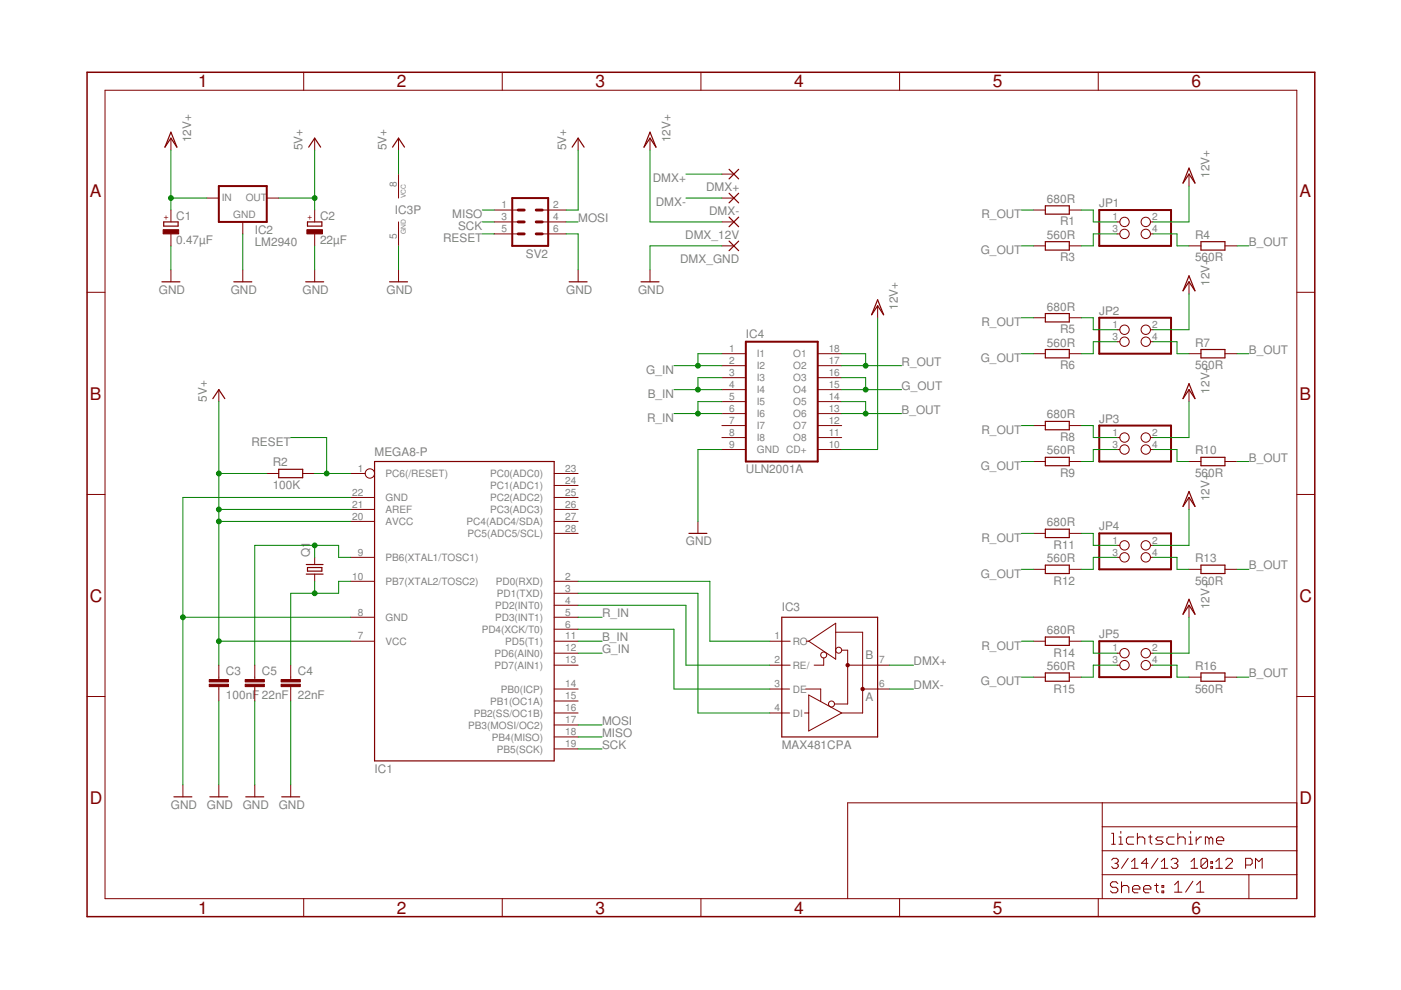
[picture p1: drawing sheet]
<svg xmlns="http://www.w3.org/2000/svg" width="297mm" height="210mm" viewBox="0 0 297 210" stroke-linecap="round" stroke-linejoin="round" font-family="sans-serif">
<defs><g id="words">
<g font-size="3.7" fill="#800000">
<text x="42" y="18.5">1</text>
<text x="84.1" y="18.5">2</text>
<text x="126.2" y="18.5">3</text>
<text x="168.4" y="18.5">4</text>
<text x="210.5" y="18.5">5</text>
<text x="252.6" y="18.5">6</text>
<text x="19.1" y="41.9">A</text>
<text x="275.6" y="41.9">A</text>
<text x="19.1" y="84.7">B</text>
<text x="275.6" y="84.7">B</text>
<text x="19.1" y="127.6">C</text>
<text x="275.6" y="127.6">C</text>
<text x="19.1" y="170.4">D</text>
<text x="275.6" y="170.4">D</text>
<text x="42" y="193.7">1</text>
<text x="84.1" y="193.7">2</text>
<text x="126.2" y="193.7">3</text>
<text x="168.4" y="193.7">4</text>
<text x="210.5" y="193.7">5</text>
<text x="252.6" y="193.7">6</text>
</g>
<g font-size="2.5" fill="#808080">
<text x="40.6" y="30.1" transform="rotate(-90 40.6 30.1)">12V+</text>
<text x="64.2" y="31.8" transform="rotate(-90 64.2 31.8)">5V+</text>
<text x="81.9" y="31.8" transform="rotate(-90 81.9 31.8)">5V+</text>
<text x="120" y="31.8" transform="rotate(-90 120 31.8)">5V+</text>
<text x="142.1" y="30.1" transform="rotate(-90 142.1 30.1)">12V+</text>
<text x="138.4" y="38.7">DMX+</text>
<text x="149.7" y="40.5">DMX+</text>
<text x="256.4" y="37.8" transform="rotate(-90 256.4 37.8)">12V+</text>
<text x="37.4" y="46.6">C1</text>
<text x="67.9" y="46.6">C2</text>
<text x="83.7" y="45.3">IC3P</text>
<text x="95.9" y="46.3">MISO</text>
<text x="122.6" y="47.1">MOSI</text>
<text x="139" y="43.8">DMX-</text>
<text x="150.3" y="45.6">DMX-</text>
<text x="208.1" y="46.3">R_OUT</text>
<text x="222" y="43">680R</text>
<text x="224.8" y="47.8">R1</text>
<text x="233.1" y="43.9">JP1</text>
<text x="37.4" y="51.7">0.47µF</text>
<text x="54" y="52.1">LM2940</text>
<text x="54" y="49.6">IC2</text>
<text x="67.9" y="51.7">22µF</text>
<text x="93.9" y="51.4">RESET</text>
<text x="97.1" y="48.8">SCK</text>
<text x="145.3" y="50.7">DMX_12V</text>
<text x="208" y="53.9">G_OUT</text>
<text x="222" y="50.6">560R</text>
<text x="253.4" y="50.6">R4</text>
<text x="264.8" y="52.1">B_OUT</text>
<text x="111.5" y="54.7">SV2</text>
<text x="144.2" y="55.8">DMX_GND</text>
<text x="224.8" y="55.4">R3</text>
<text x="253.4" y="55.4">560R</text>
<text x="33.7" y="62.3">GND</text>
<text x="48.9" y="62.3">GND</text>
<text x="64.2" y="62.3">GND</text>
<text x="81.9" y="62.3">GND</text>
<text x="120" y="62.3">GND</text>
<text x="135.3" y="62.3">GND</text>
<text x="190.4" y="65.7" transform="rotate(-90 190.4 65.7)">12V+</text>
<text x="222" y="65.9">680R</text>
<text x="256.4" y="60.6" transform="rotate(-90 256.4 60.6)">12V+</text>
<text x="158.1" y="71.7">IC4</text>
<text x="208.1" y="69.2">R_OUT</text>
<text x="224.8" y="70.7">R5</text>
<text x="233.1" y="66.7">JP2</text>
<text x="191.1" y="77.5">R_OUT</text>
<text x="208" y="76.8">G_OUT</text>
<text x="222" y="73.5">560R</text>
<text x="253.4" y="73.5">R7</text>
<text x="264.8" y="75">B_OUT</text>
<text x="137" y="79.3">G_IN</text>
<text x="191.1" y="82.6">G_OUT</text>
<text x="224.8" y="78.3">R6</text>
<text x="253.4" y="78.3">560R</text>
<text x="256.4" y="83.5" transform="rotate(-90 256.4 83.5)">12V+</text>
<text x="43.9" y="85.2" transform="rotate(-90 43.9 85.2)">5V+</text>
<text x="137.2" y="89.5">R_IN</text>
<text x="137.3" y="84.4">B_IN</text>
<text x="191.1" y="87.7">B_OUT</text>
<text x="222" y="88.7">680R</text>
<text x="233.1" y="89.6">JP3</text>
<text x="53.3" y="94.6">RESET</text>
<text x="208.1" y="92">R_OUT</text>
<text x="224.8" y="93.5">R8</text>
<text x="57.8" y="98.9">R2</text>
<text x="79.4" y="96.6">MEGA8-P</text>
<text x="158.1" y="100.4">ULN2001A</text>
<text x="208" y="99.6">G_OUT</text>
<text x="222" y="96.3">560R</text>
<text x="224.8" y="101.1">R9</text>
<text x="253.4" y="101.2">560R</text>
<text x="253.4" y="96.4">R10</text>
<text x="264.8" y="97.9">B_OUT</text>
<text x="57.8" y="103.7">100K</text>
<text x="256.4" y="106.3" transform="rotate(-90 256.4 106.3)">12V+</text>
<text x="222" y="111.6">680R</text>
<text x="233.1" y="112.5">JP4</text>
<text x="65.7" y="118.2" transform="rotate(-90 65.7 118.2)">Q1</text>
<text x="145.4" y="115.6">GND</text>
<text x="208.1" y="114.9">R_OUT</text>
<text x="222" y="119.2">560R</text>
<text x="223.4" y="116.4">R11</text>
<text x="253.4" y="119.2">R13</text>
<text x="208" y="122.5">G_OUT</text>
<text x="223.4" y="124">R12</text>
<text x="253.4" y="124">560R</text>
<text x="264.8" y="120.7">B_OUT</text>
<text x="127.7" y="130.9">R_IN</text>
<text x="165.8" y="129.6">IC3</text>
<text x="256.4" y="129.2" transform="rotate(-90 256.4 129.2)">12V+</text>
<text x="127.7" y="135.9">B_IN</text>
<text x="208.1" y="137.7">R_OUT</text>
<text x="222" y="134.4">680R</text>
<text x="233.1" y="135.3">JP5</text>
<text x="47.9" y="143.2">C3</text>
<text x="55.5" y="143.2">C5</text>
<text x="63.2" y="143.2">C4</text>
<text x="127.7" y="138.5">G_IN</text>
<text x="183.5" y="139.8">B</text>
<text x="193.7" y="141">DMX+</text>
<text x="222" y="142">560R</text>
<text x="223.4" y="139.2">R14</text>
<text x="253.4" y="142.1">R16</text>
<text x="264.8" y="143.6">B_OUT</text>
<text x="47.9" y="148.3">100nF 22nF</text>
<text x="63.2" y="148.3">22nF</text>
<text x="183.5" y="148.6">A</text>
<text x="193.7" y="146.1">DMX-</text>
<text x="208" y="145.3">G_OUT</text>
<text x="223.4" y="146.8">R15</text>
<text x="253.4" y="146.9">560R</text>
<text x="127.7" y="153.7">MOSI</text>
<text x="127.7" y="156.3">MISO</text>
<text x="127.7" y="158.8">SCK</text>
<text x="165.8" y="158.8">MAX481CPA</text>
<text x="79.4" y="163.9">IC1</text>
<text x="36.2" y="171.5">GND</text>
<text x="43.9" y="171.5">GND</text>
<text x="51.5" y="171.5">GND</text>
<text x="59.1" y="171.5">GND</text>
</g>
<g font-size="2.1" fill="#808080">
<text x="84.1" y="39.6" transform="rotate(-90 84.1 39.6)">8</text>
<text x="47" y="42.6">IN</text>
<text x="49.4" y="46.3">GND</text>
<text x="52.1" y="42.6">OUT</text>
<text x="106.4" y="44.2">1</text>
<text x="106.4" y="46.7">3</text>
<text x="117.3" y="44.2">2</text>
<text x="117.3" y="46.7">4</text>
<text x="235.9" y="46.7">1</text>
<text x="244.3" y="46.7">2</text>
<text x="84.1" y="50.6" transform="rotate(-90 84.1 50.6)">5</text>
<text x="106.4" y="49.2">5</text>
<text x="117.3" y="49.2">6</text>
<text x="235.9" y="49.2">3</text>
<text x="244.3" y="49.2">4</text>
<text x="235.9" y="69.6">1</text>
<text x="244.3" y="69.6">2</text>
<text x="154.6" y="74.6">1</text>
<text x="154.6" y="77.2">2</text>
<text x="160.5" y="75.8">I1</text>
<text x="168.2" y="75.8">O1</text>
<text x="175.7" y="74.6">18</text>
<text x="175.7" y="77.2">17</text>
<text x="235.9" y="72.1">3</text>
<text x="244.3" y="72.1">4</text>
<text x="154.6" y="79.7">3</text>
<text x="154.6" y="82.3">4</text>
<text x="160.5" y="78.3">I2</text>
<text x="160.5" y="80.8">I3</text>
<text x="160.5" y="83.4">I4</text>
<text x="168.2" y="78.3">O2</text>
<text x="168.2" y="80.8">O3</text>
<text x="168.2" y="83.4">O4</text>
<text x="175.7" y="79.7">16</text>
<text x="175.7" y="82.3">15</text>
<text x="154.6" y="84.8">5</text>
<text x="154.6" y="87.3">6</text>
<text x="154.6" y="89.9">7</text>
<text x="160.5" y="85.9">I5</text>
<text x="160.5" y="88.5">I6</text>
<text x="168.2" y="85.9">O5</text>
<text x="168.2" y="88.5">O6</text>
<text x="175.7" y="84.8">14</text>
<text x="175.7" y="87.3">13</text>
<text x="175.7" y="89.9">12</text>
<text x="154.6" y="92.4">8</text>
<text x="154.6" y="95">9</text>
<text x="160.5" y="91">I7</text>
<text x="160.5" y="93.5">I8</text>
<text x="168.2" y="93.5">O8</text>
<text x="168.2" y="91">O7</text>
<text x="175.7" y="92.4">11</text>
<text x="175.7" y="95">10</text>
<text x="235.9" y="92.4">1</text>
<text x="235.9" y="95">3</text>
<text x="244.3" y="92.4">2</text>
<text x="244.3" y="95">4</text>
<text x="75.9" y="100">1</text>
<text x="81.7" y="101.2">PC6(/RESET)</text>
<text x="103.9" y="101.2">PC0(ADC0)</text>
<text x="119.8" y="100">23</text>
<text x="160.5" y="96.1">GND CD+</text>
<text x="74.7" y="105.1">22</text>
<text x="74.7" y="107.7">21</text>
<text x="81.7" y="106.2">GND</text>
<text x="103.9" y="106.2">PC2(ADC2)</text>
<text x="103.9" y="103.7">PC1(ADC1)</text>
<text x="119.8" y="107.7">26</text>
<text x="119.8" y="105.1">25</text>
<text x="119.8" y="102.6">24</text>
<text x="74.7" y="110.2">20</text>
<text x="81.7" y="108.8">AREF</text>
<text x="81.7" y="111.3">AVCC</text>
<text x="98.9" y="111.3">PC4(ADC4/SDA)</text>
<text x="99.1" y="113.8">PC5(ADC5/SCL)</text>
<text x="103.9" y="108.8">PC3(ADC3)</text>
<text x="119.8" y="112.7">28</text>
<text x="119.8" y="110.2">27</text>
<text x="75.9" y="117.8">9</text>
<text x="81.7" y="118.9">PB6(XTAL1/TOSC1)</text>
<text x="235.9" y="115.3">1</text>
<text x="235.9" y="117.8">3</text>
<text x="244.3" y="115.3">2</text>
<text x="244.3" y="117.8">4</text>
<text x="74.7" y="122.9">10</text>
<text x="81.7" y="124">PB7(XTAL2/TOSC2)</text>
<text x="105.1" y="124">PD0(RXD)</text>
<text x="119.8" y="125.4">3</text>
<text x="119.8" y="122.9">2</text>
<text x="75.9" y="130.5">8</text>
<text x="81.7" y="131.6">GND</text>
<text x="105" y="131.6">PD3(INT1)</text>
<text x="105" y="129.1">PD2(INT0)</text>
<text x="105.3" y="126.5">PD1(TXD)</text>
<text x="119.8" y="130.5">5</text>
<text x="119.8" y="128">4</text>
<text x="75.9" y="135.6">7</text>
<text x="81.7" y="136.7">VCC</text>
<text x="102.1" y="134.2">PD4(XCK/T0)</text>
<text x="107.1" y="136.7">PD5(T1)</text>
<text x="119.8" y="135.6">11</text>
<text x="119.8" y="133">6</text>
<text x="164.2" y="135.6">1</text>
<text x="168.1" y="136.7">RO</text>
<text x="104.9" y="141.8">PD7(AIN1)</text>
<text x="104.9" y="139.2">PD6(AIN0)</text>
<text x="119.8" y="140.7">13</text>
<text x="119.8" y="138.1">12</text>
<text x="164.2" y="140.7">2</text>
<text x="168.1" y="141.8">RE/</text>
<text x="186.4" y="140.7">7</text>
<text x="235.9" y="138.1">1</text>
<text x="235.9" y="140.7">3</text>
<text x="244.3" y="138.1">2</text>
<text x="244.3" y="140.7">4</text>
<text x="103.9" y="149.4">PB1(OC1A)</text>
<text x="106.2" y="146.9">PB0(ICP)</text>
<text x="119.8" y="148.3">15</text>
<text x="119.8" y="145.7">14</text>
<text x="164.2" y="145.7">3</text>
<text x="168.1" y="146.9">DE</text>
<text x="186.4" y="145.7">6</text>
<text x="99.3" y="154.5">PB3(MOSI/OC2)</text>
<text x="100.4" y="151.9">PB2(SS/OC1B)</text>
<text x="119.8" y="155.9">18</text>
<text x="119.8" y="153.4">17</text>
<text x="119.8" y="150.8">16</text>
<text x="164.2" y="150.8">4</text>
<text x="168.1" y="151.9">DI</text>
<text x="104.3" y="157">PB4(MISO)</text>
<text x="105.3" y="159.6">PB5(SCK)</text>
<text x="119.8" y="158.4">19</text>
</g>
<g font-size="1.8" fill="#800000">
<text x="35.6" y="46.7" transform="rotate(-90 35.6 46.7)">+</text>
<text x="66.1" y="46.7" transform="rotate(-90 66.1 46.7)">+</text>
</g>
<g font-size="1.4" fill="#808080">
<text x="86" y="42" transform="rotate(-90 86 42)">VCC</text>
<text x="86" y="49.6" transform="rotate(-90 86 49.6)">GND</text>
</g>
</g></defs>
<g fill="#800000" stroke="#800000" stroke-width=".21">
<path d="M275 185.5v5z"/>
<path d="M275 180.4v5.1z"/>
<path d="M275 175.3v5.1z"/>
<path d="M275 170.2v5.1z"/>
<path d="M179.7 170.2v20.3z"/>
<path d="M179.7 170.2h54z"/>
<path d="M233.7 170.2h41.3z"/>
<path d="M264.8 185.5v5z"/>
<path d="M264.8 185.5h10.2z"/>
<path d="M233.7 185.5h31.1z"/>
<path d="M233.7 185.5v5z"/>
<path d="M233.7 180.4v5.1z"/>
<path d="M233.7 180.4h41.3z"/>
<path d="M233.7 175.3v5.1z"/>
<path d="M233.7 175.3h41.3z"/>
<path d="M233.7 170.2v5.1z"/>
<path d="M235.7 176.7h.4z"/>
<path d="M236.1 176.7v2.3z"/>
<path d="M235.7 179h.8z"/>
<path d="M237.3 177.5h.3z"/>
<path d="M237.6 177.5v1.5z"/>
<path d="M237.3 179h.7z"/>
<path d="M237.6 176.3v.4z"/>
<path d="M239.2 177.5h1.2z"/>
<path d="M238.8 177.8l.4-.3z"/>
<path d="M238.8 177.8v.8z"/>
<path d="M238.8 178.6l.4 .4z"/>
<path d="M239.2 179h1.2z"/>
<path d="M241.1 176.7v2.3z"/>
<path d="M241.1 177.8l.4-.3z"/>
<path d="M241.5 177.5h.8z"/>
<path d="M242.3 177.5l.4 .3z"/>
<path d="M242.7 177.8v1.2z"/>
<path d="M243.9 177.1v1.5z"/>
<path d="M243.9 178.6l.4 .4z"/>
<path d="M243.5 177.5h.8z"/>
<path d="M245 179h1.2z"/>
<path d="M246.2 179l.4-.4z"/>
<path d="M246.2 178.2l.4 .4z"/>
<path d="M245.4 178.2h.8z"/>
<path d="M245 177.8l.4 .4z"/>
<path d="M245 177.8l.4-.3z"/>
<path d="M245.4 177.5h1.2z"/>
<path d="M247.8 177.5h1.1z"/>
<path d="M247.4 177.8l.4-.3z"/>
<path d="M247.4 177.8v.8z"/>
<path d="M247.4 178.6l.4 .4z"/>
<path d="M247.8 179h1.1z"/>
<path d="M249.7 176.7v2.3z"/>
<path d="M249.7 177.8l.4-.3z"/>
<path d="M250.1 177.5h.8z"/>
<path d="M250.9 177.5l.4 .3z"/>
<path d="M251.3 177.8v1.2z"/>
<path d="M252.1 177.5h.4z"/>
<path d="M252.5 177.5v1.5z"/>
<path d="M252.1 179h.7z"/>
<path d="M252.5 176.3v.4z"/>
<path d="M253.6 177.5v1.5z"/>
<path d="M253.6 178.2l.8-.7z"/>
<path d="M254.4 177.5h.4z"/>
<path d="M255.6 177.5v1.5z"/>
<path d="M255.6 177.5h.4z"/>
<path d="M256 177.5l.3 .3z"/>
<path d="M256.3 177.8v1.2z"/>
<path d="M256.3 177.8l.4-.3z"/>
<path d="M256.7 177.5l.4 .3z"/>
<path d="M257.1 177.8v1.2z"/>
<path d="M258.3 179h.8z"/>
<path d="M257.9 178.6l.4 .4z"/>
<path d="M257.9 177.8v.8z"/>
<path d="M257.9 177.8l.4-.3z"/>
<path d="M258.3 177.5h.8z"/>
<path d="M259.1 177.5l.4 .3z"/>
<path d="M259.5 177.8v.4z"/>
<path d="M257.9 178.2h1.6z"/>
<path d="M236 182l-.3 .3z"/>
<path d="M236 182h.7z"/>
<path d="M236.7 182l.4 .3z"/>
<path d="M237.1 182.3v.4z"/>
<path d="M237.1 182.7l-.4 .3z"/>
<path d="M236.4 183h.3z"/>
<path d="M236.7 183l.4 .4z"/>
<path d="M237.1 183.4v.3z"/>
<path d="M237.1 183.7l-.4 .4z"/>
<path d="M236 184.1h.7z"/>
<path d="M235.7 183.7l.3 .4z"/>
<path d="M239.2 182l-1.4 2.1z"/>
<path d="M239.9 182.7l.7-.7z"/>
<path d="M240.6 182v2.1z"/>
<path d="M239.9 184.1h1.4z"/>
<path d="M243.1 182v2.1z"/>
<path d="M243.1 182l-1.1 1z"/>
<path d="M242 183h1.4z"/>
<path d="M245.5 182l-1.4 2.1z"/>
<path d="M246.2 182.7l.7-.7z"/>
<path d="M246.9 182v2.1z"/>
<path d="M246.2 184.1h1.4z"/>
<path d="M248.3 182.3l.4-.3z"/>
<path d="M248.7 182h.7z"/>
<path d="M249.4 182l.3 .3z"/>
<path d="M249.7 182.3v.4z"/>
<path d="M249.7 182.7l-.3 .3z"/>
<path d="M249 183h.4z"/>
<path d="M249.4 183l.3 .4z"/>
<path d="M249.7 183.4v.3z"/>
<path d="M249.7 183.7l-.3 .4z"/>
<path d="M248.7 184.1h.7z"/>
<path d="M248.3 183.7l.4 .4z"/>
<path d="M252.5 182.7l.7-.7z"/>
<path d="M253.2 182v2.1z"/>
<path d="M252.5 184.1h1.4z"/>
<path d="M254.6 182.3v1.4z"/>
<path d="M255 182l-.4 .3z"/>
<path d="M255 182h.7z"/>
<path d="M255.7 182l.3 .3z"/>
<path d="M256 182.3v1.4z"/>
<path d="M256 183.7l-.3 .4z"/>
<path d="M255 184.1h.7z"/>
<path d="M254.6 183.7l.4 .4z"/>
<path d="M256 182.3l-1.4 1.4z"/>
<path d="M256.7 182.7h.4z"/>
<path d="M257.1 182.7v.3z"/>
<path d="M256.7 183h.4z"/>
<path d="M256.7 182.7v.3z"/>
<path d="M256.7 183.7h.4z"/>
<path d="M257.1 183.7v.4z"/>
<path d="M256.7 184.1h.4z"/>
<path d="M256.7 183.7v.4z"/>
<path d="M257.8 182.7l.7-.7z"/>
<path d="M258.5 182v2.1z"/>
<path d="M257.8 184.1h1.4z"/>
<path d="M259.9 184.1h1.4z"/>
<path d="M259.9 184.1l1.4-1.4z"/>
<path d="M261.3 182.3v.4z"/>
<path d="M260.9 182l.4 .3z"/>
<path d="M260.2 182h.7z"/>
<path d="M260.2 182l-.3 .3z"/>
<path d="M264.1 182v2.1z"/>
<path d="M264.1 182h1.1z"/>
<path d="M265.2 182l.3 .3z"/>
<path d="M265.5 182.3v.7z"/>
<path d="M265.5 183l-.3 .4z"/>
<path d="M264.1 183.4h1.1z"/>
<path d="M266.2 182v2.1z"/>
<path d="M266.2 182l.7 .7z"/>
<path d="M266.9 182.7l.7-.7z"/>
<path d="M267.6 182v2.1z"/>
<path d="M249 187.6l.8-.8z"/>
<path d="M249.8 186.8v2.4z"/>
<path d="M249 189.2h1.6z"/>
<path d="M252.9 186.8l-1.5 2.4z"/>
<path d="M253.7 187.6l.8-.8z"/>
<path d="M254.5 186.8v2.4z"/>
<path d="M253.7 189.2h1.6z"/>
<path d="M236.6 187l.4 .3z"/>
<path d="M235.8 187h.8z"/>
<path d="M235.4 187.3l.4-.3z"/>
<path d="M235.4 187.3v.4z"/>
<path d="M235.4 187.7l.4 .4z"/>
<path d="M235.8 188.1h.8z"/>
<path d="M236.6 188.1l.4 .4z"/>
<path d="M237 188.5v.4z"/>
<path d="M237 188.9l-.4 .4z"/>
<path d="M235.8 189.3h.8z"/>
<path d="M235.4 188.9l.4 .4z"/>
<path d="M237.8 187v2.3z"/>
<path d="M237.8 188.1l.4-.4z"/>
<path d="M238.2 187.7h.7z"/>
<path d="M238.9 187.7l.4 .4z"/>
<path d="M239.3 188.1v1.2z"/>
<path d="M240.5 189.3h.8z"/>
<path d="M240.1 188.9l.4 .4z"/>
<path d="M240.1 188.1v.8z"/>
<path d="M240.1 188.1l.4-.4z"/>
<path d="M240.5 187.7h.8z"/>
<path d="M241.3 187.7l.4 .4z"/>
<path d="M241.7 188.1v.4z"/>
<path d="M240.1 188.5h1.6z"/>
<path d="M242.8 189.3h.8z"/>
<path d="M242.5 188.9l.3 .4z"/>
<path d="M242.5 188.1v.8z"/>
<path d="M242.5 188.1l.3-.4z"/>
<path d="M242.8 187.7h.8z"/>
<path d="M243.6 187.7l.4 .4z"/>
<path d="M244 188.1v.4z"/>
<path d="M242.5 188.5h1.5z"/>
<path d="M245.2 187.3v1.6z"/>
<path d="M245.2 188.9l.4 .4z"/>
<path d="M244.8 187.7h.8z"/>
<path d="M246.4 187.7h.3z"/>
<path d="M246.7 187.7v.4z"/>
<path d="M246.4 188.1h.3z"/>
<path d="M246.4 187.7v.4z"/>
<path d="M246.4 188.9h.3z"/>
<path d="M246.7 188.9v.4z"/>
<path d="M246.4 189.3h.3z"/>
<path d="M246.4 188.9v.4z"/>
<path d="M22.3 19.1v171.4z"/>
<path d="M18.5 62h3.8z"/>
<path d="M18.5 104.8h3.8z"/>
<path d="M18.5 147.7h3.8z"/>
<path d="M22.3 190.5h252.7z"/>
<path d="M64.4 190.5v3.8z"/>
<path d="M106.5 190.5v3.8z"/>
<path d="M148.6 190.5v3.8z"/>
<path d="M190.7 190.5v3.8z"/>
<path d="M232.9 190.5v3.8z"/>
<path d="M275 19.1v171.4z"/>
<path d="M275 62h3.8z"/>
<path d="M275 104.8h3.8z"/>
<path d="M275 147.7h3.8z"/>
<path d="M22.3 19.1h252.7z"/>
<path d="M64.4 15.3v3.8z"/>
<path d="M106.5 15.3v3.8z"/>
<path d="M148.6 15.3v3.8z"/>
<path d="M190.7 15.3v3.8z"/>
<path d="M232.9 15.3v3.8z"/>
<path d="M117.5 158.8h5.1z"/>
<path d="M74.3 123.3h5.1z"/>
<path d="M74.3 118.2h5.1z"/>
<path d="M74.3 130.9h5.1z"/>
<path d="M74.3 136h5.1z"/>
<path d="M74.3 105.5h5.1z"/>
<path d="M74.3 108h5.1z"/>
<path d="M74.3 110.6h5.1z"/>
<path d="M117.5 156.2h5.1z"/>
<path d="M117.5 153.7h5.1z"/>
<path d="M117.5 151.2h5.1z"/>
<path d="M117.5 148.6h5.1z"/>
<path d="M117.5 146.1h5.1z"/>
<path d="M117.5 141h5.1z"/>
<path d="M117.5 138.5h5.1z"/>
<path d="M117.5 136h5.1z"/>
<path d="M117.5 133.4h5.1z"/>
<path d="M117.5 130.9h5.1z"/>
<path d="M117.5 128.3h5.1z"/>
<path d="M117.5 125.8h5.1z"/>
<path d="M117.5 123.3h5.1z"/>
<path d="M117.5 113.1h5.1z"/>
<path d="M117.5 110.6h5.1z"/>
<path d="M117.5 108h5.1z"/>
<path d="M117.5 105.5h5.1z"/>
<path d="M117.5 102.9h5.1z"/>
<path d="M117.5 100.4h5.1z"/>
<path d="M74.3 100.4h3.1z"/>
<path d="M43.9 42h2.5z"/>
<path d="M51.5 47.1v2.5z"/>
<path d="M56.6 42h2.5z"/>
<path d="M66.7 29.3v2.5z"/>
<path d="M36.2 29.3v2.5z"/>
<path d="M51.5 57.2v2.6z"/>
<path d="M36.2 57.2v2.6z"/>
<path d="M66.7 57.2v2.6z"/>
<path d="M36.2 49.6v2.5z"/>
<path d="M36.2 44.5v2.6z"/>
<path d="M66.7 49.6v2.5z"/>
<path d="M66.7 44.5v2.6z"/>
<path d="M46.4 141v2.6z"/>
<path d="M46.4 146.1v2.5z"/>
<path d="M46.4 143.6v.5z"/>
<path d="M46.4 145.6v.5z"/>
<path d="M46.4 82.6v2.6z"/>
<path d="M46.4 166.4v2.5z"/>
<path d="M66.7 118.2v1.5z"/>
<path d="M66.7 121.7v1.6z"/>
<path d="M61.6 141v2.6z"/>
<path d="M61.6 146.1v2.5z"/>
<path d="M61.6 143.6v.5z"/>
<path d="M61.6 145.6v.5z"/>
<path d="M54 141v2.6z"/>
<path d="M54 146.1v2.5z"/>
<path d="M54 143.6v.5z"/>
<path d="M54 145.6v.5z"/>
<path d="M61.6 166.4v2.5z"/>
<path d="M54 166.4v2.5z"/>
<path d="M38.8 166.4v2.5z"/>
<path d="M163.2 136h2.6z"/>
<path d="M163.2 141h2.6z"/>
<path d="M163.2 146.1h2.6z"/>
<path d="M163.2 151.2h2.6z"/>
<path d="M186.1 146.1h2.5z"/>
<path d="M186.1 141h2.5z"/>
<path d="M177.2 132.1v1.9z"/>
<path d="M177.2 134v5.8z"/>
<path d="M171.5 136l5.7 3.8z"/>
<path d="M171.5 136l5.7-3.9z"/>
<path d="M171.5 151.2v3.8z"/>
<path d="M171.5 147.4v3.8z"/>
<path d="M171.5 147.4l7 3.8z"/>
<path d="M171.5 155l7-3.8z"/>
<path d="M172.6 141h2z"/>
<path d="M174.6 139.5v1.5z"/>
<path d="M170.8 146.1h3.2z"/>
<path d="M174 146.1v2.7z"/>
<path d="M178.5 151.2h4.4z"/>
<path d="M182.9 146.1v5.1z"/>
<path d="M182.9 134v12.1z"/>
<path d="M177.2 134h5.7z"/>
<path d="M176.9 149.3h2.8z"/>
<path d="M179.7 141v8.3z"/>
<path d="M179.7 137.9v3.1z"/>
<path d="M178.5 137.9h1.2z"/>
<path d="M179.7 141h6.4z"/>
<path d="M182.9 146.1h3.2z"/>
<path d="M165.8 136h1.7z"/>
<path d="M171 136h.5z"/>
<path d="M165.8 141h1.7z"/>
<path d="M165.8 151.2h1.6z"/>
<path d="M170.6 151.2h.9z"/>
<path d="M165.8 146.1h1.6z"/>
<path d="M84.5 36.9v5.1z"/>
<path d="M84.5 47.1v5z"/>
<path d="M84.5 29.3v2.5z"/>
<path d="M84.5 57.2v2.6z"/>
<path d="M153.1 36.9h2.5z"/>
<path d="M153.1 42h2.5z"/>
<path d="M153.1 47.1h2.5z"/>
<path d="M153.1 52.1h2.5z"/>
<path d="M137.8 29.3v2.5z"/>
<path d="M137.8 57.2v2.6z"/>
<path d="M153.1 75h5z"/>
<path d="M153.1 77.5h5z"/>
<path d="M153.1 80.1h5z"/>
<path d="M153.1 82.6h5z"/>
<path d="M153.1 85.2h5z"/>
<path d="M153.1 87.7h5z"/>
<path d="M153.1 90.2h5z"/>
<path d="M153.1 92.8h5z"/>
<path d="M173.4 92.8h5.1z"/>
<path d="M173.4 75h5.1z"/>
<path d="M173.4 77.5h5.1z"/>
<path d="M173.4 80.1h5.1z"/>
<path d="M173.4 82.6h5.1z"/>
<path d="M173.4 85.2h5.1z"/>
<path d="M173.4 87.7h5.1z"/>
<path d="M173.4 90.2h5.1z"/>
<path d="M173.4 95.3h5.1z"/>
<path d="M153.1 95.3h5z"/>
<path d="M104.8 44.5h5.1z"/>
<path d="M115 44.5h5z"/>
<path d="M104.8 47.1h5.1z"/>
<path d="M115 47.1h5z"/>
<path d="M104.8 49.6h5.1z"/>
<path d="M115 49.6h5z"/>
<path d="M122.6 57.2v2.6z"/>
<path d="M148 110.6v2.5z"/>
<path d="M122.6 29.3v2.5z"/>
<path d="M186.1 64.8v2.6z"/>
<path d="M64.2 100.4h2.5z"/>
<path d="M56.6 100.4h2.5z"/>
<path d="M236.9 47.1h.5z"/>
<path d="M243.9 47.1h.6z"/>
<path d="M236.9 49.6h.5z"/>
<path d="M243.9 49.6h.6z"/>
<path d="M252.1 36.9v2.6z"/>
<path d="M236.9 69.9h.5z"/>
<path d="M243.9 69.9h.6z"/>
<path d="M236.9 72.5h.5z"/>
<path d="M243.9 72.5h.6z"/>
<path d="M252.1 59.8v2.5z"/>
<path d="M236.9 92.8h.5z"/>
<path d="M243.9 92.8h.6z"/>
<path d="M236.9 95.3h.5z"/>
<path d="M243.9 95.3h.6z"/>
<path d="M252.1 82.6v2.6z"/>
<path d="M236.9 115.6h.5z"/>
<path d="M243.9 115.6h.6z"/>
<path d="M236.9 118.2h.5z"/>
<path d="M243.9 118.2h.6z"/>
<path d="M252.1 105.5v2.5z"/>
<path d="M236.9 138.5h.5z"/>
<path d="M243.9 138.5h.6z"/>
<path d="M236.9 141h.5z"/>
<path d="M243.9 141h.6z"/>
<path d="M252.1 128.3v2.6z"/>
<path d="M219.1 44.5h2.5z"/>
<path d="M226.7 44.5h2.6z"/>
<path d="M219.1 52.1h2.5z"/>
<path d="M226.7 52.1h2.6z"/>
<path d="M259.7 52.1h2.6z"/>
<path d="M252.1 52.1h2.5z"/>
<path d="M219.1 67.4h2.5z"/>
<path d="M226.7 67.4h2.6z"/>
<path d="M219.1 75h2.5z"/>
<path d="M226.7 75h2.6z"/>
<path d="M259.7 75h2.6z"/>
<path d="M252.1 75h2.5z"/>
<path d="M219.1 90.2h2.5z"/>
<path d="M226.7 90.2h2.6z"/>
<path d="M219.1 97.9h2.5z"/>
<path d="M226.7 97.9h2.6z"/>
<path d="M259.7 97.9h2.6z"/>
<path d="M252.1 97.9h2.5z"/>
<path d="M219.1 113.1h2.5z"/>
<path d="M226.7 113.1h2.6z"/>
<path d="M219.1 120.7h2.5z"/>
<path d="M226.7 120.7h2.6z"/>
<path d="M259.7 120.7h2.6z"/>
<path d="M252.1 120.7h2.5z"/>
<path d="M219.1 136h2.5z"/>
<path d="M226.7 136h2.6z"/>
<path d="M219.1 143.6h2.5z"/>
<path d="M226.7 143.6h2.6z"/>
<path d="M259.7 143.6h2.6z"/>
<path d="M252.1 143.6h2.5z"/>
</g>
<g fill="#800000" stroke="#800000" stroke-width=".32">
<path d="M18.5 15.3v179z"/>
<path d="M18.5 194.3h260.3z"/>
<path d="M278.8 15.3v179z"/>
<path d="M18.5 15.3h260.3z"/>
</g>
<g fill="#800000" stroke="#800000" stroke-width=".25">
<path d="M79.4 97.9h38.1z"/>
<path d="M117.5 97.9v63.4z"/>
<path d="M79.4 161.3h38.1z"/>
<path d="M79.4 97.9v63.4z"/>
<path d="M66.7 29.3l1.3 1.9z"/>
<path d="M66.7 29.3l-1.3 1.9z"/>
<path d="M36.2 29.3l1.3 1.9z"/>
<path d="M36.2 29.3l-1.2 1.9z"/>
<path d="M36.2 28l-1.2 3.2z"/>
<path d="M36.2 28l1.3 3.2z"/>
<path d="M49.6 59.8h3.8z"/>
<path d="M34.3 59.8h3.8z"/>
<path d="M64.8 59.8h3.8z"/>
<path d="M34.7 47.9h3.1z"/>
<path d="M37.8 47.1v.8z"/>
<path d="M34.7 47.1v.8z"/>
<path d="M34.7 47.1h3.1z"/>
<path d="M65.2 47.9h3z"/>
<path d="M68.2 47.1v.8z"/>
<path d="M65.2 47.1v.8z"/>
<path d="M65.2 47.1h3z"/>
<path d="M46.4 82.6l1.3 1.9z"/>
<path d="M46.4 82.6l-1.3 1.9z"/>
<path d="M44.5 168.9h3.8z"/>
<path d="M65.2 121.1h3z"/>
<path d="M68.2 120.3v.8z"/>
<path d="M65.2 120.3h3z"/>
<path d="M65.2 120.3v.8z"/>
<path d="M64.9 119.7h3.6z"/>
<path d="M64.9 121.7h3.6z"/>
<path d="M59.7 168.9h3.8z"/>
<path d="M52.1 168.9h3.8z"/>
<path d="M36.9 168.9h3.8z"/>
<path d="M165.8 130.9h20.3z"/>
<path d="M186.1 130.9v10.1z"/>
<path d="M186.1 141v5.1z"/>
<path d="M186.1 146.1v10.1z"/>
<path d="M165.8 156.2h20.3z"/>
<path d="M165.8 151.2v5z"/>
<path d="M165.8 146.1v5.1z"/>
<path d="M165.8 141v5.1z"/>
<path d="M165.8 136v5z"/>
<path d="M165.8 130.9v5.1z"/>
<path d="M84.5 29.3l1.3 1.9z"/>
<path d="M84.5 29.3l-1.3 1.9z"/>
<path d="M82.6 59.8h3.8z"/>
<path d="M154.6 35.9l2 2z"/>
<path d="M156.6 35.9l-2 2z"/>
<path d="M154.6 41l2 2z"/>
<path d="M156.6 41l-2 2z"/>
<path d="M154.6 46l2 2.1z"/>
<path d="M156.6 46l-2 2.1z"/>
<path d="M154.6 51.1l2 2z"/>
<path d="M156.6 51.1l-2 2z"/>
<path d="M137.8 29.3l1.3 1.9z"/>
<path d="M137.8 29.3l-1.3 1.9z"/>
<path d="M137.8 28l-1.3 3.2z"/>
<path d="M137.8 28l1.3 3.2z"/>
<path d="M135.9 59.8h3.8z"/>
<path d="M120.7 59.8h3.8z"/>
<path d="M146.1 113.1h3.8z"/>
<path d="M122.6 29.3l1.2 1.9z"/>
<path d="M122.6 29.3l-1.3 1.9z"/>
<path d="M186.1 64.8l1.2 1.9z"/>
<path d="M186.1 64.8l-1.3 1.9z"/>
<path d="M186.1 63.6l-1.3 3.1z"/>
<path d="M186.1 63.6l1.2 3.1z"/>
<path d="M59.1 101.3h5.1z"/>
<path d="M59.1 99.5h5.1z"/>
<path d="M64.2 99.5v1.8z"/>
<path d="M59.1 99.5v1.8z"/>
<path d="M252.1 36.9l1.3 1.9z"/>
<path d="M252.1 36.9l-1.3 1.9z"/>
<path d="M252.1 35.6l-1.3 3.2z"/>
<path d="M252.1 35.6l1.3 3.2z"/>
<path d="M252.1 59.8l1.3 1.9z"/>
<path d="M252.1 59.8l-1.3 1.9z"/>
<path d="M252.1 58.5l-1.3 3.2z"/>
<path d="M252.1 58.5l1.3 3.2z"/>
<path d="M252.1 82.6l1.3 1.9z"/>
<path d="M252.1 82.6l-1.3 1.9z"/>
<path d="M252.1 81.3l-1.3 3.2z"/>
<path d="M252.1 81.3l1.3 3.2z"/>
<path d="M252.1 105.5l1.3 1.9z"/>
<path d="M252.1 105.5l-1.3 1.9z"/>
<path d="M252.1 104.2l-1.3 3.2z"/>
<path d="M252.1 104.2l1.3 3.2z"/>
<path d="M252.1 128.3l1.3 1.9z"/>
<path d="M252.1 128.3l-1.3 1.9z"/>
<path d="M252.1 127.1l-1.3 3.1z"/>
<path d="M252.1 127.1l1.3 3.1z"/>
<path d="M221.6 43.6h5.1z"/>
<path d="M221.6 45.4h5.1z"/>
<path d="M221.6 43.6v1.8z"/>
<path d="M226.7 43.6v1.8z"/>
<path d="M221.6 51.2h5.1z"/>
<path d="M221.6 53h5.1z"/>
<path d="M221.6 51.2v1.8z"/>
<path d="M226.7 51.2v1.8z"/>
<path d="M254.6 53h5.1z"/>
<path d="M254.6 51.2h5.1z"/>
<path d="M259.7 51.2v1.8z"/>
<path d="M254.6 51.2v1.8z"/>
<path d="M221.6 66.5h5.1z"/>
<path d="M221.6 68.3h5.1z"/>
<path d="M221.6 66.5v1.8z"/>
<path d="M226.7 66.5v1.8z"/>
<path d="M221.6 74.1h5.1z"/>
<path d="M221.6 75.9h5.1z"/>
<path d="M221.6 74.1v1.8z"/>
<path d="M226.7 74.1v1.8z"/>
<path d="M254.6 75.9h5.1z"/>
<path d="M254.6 74.1h5.1z"/>
<path d="M259.7 74.1v1.8z"/>
<path d="M254.6 74.1v1.8z"/>
<path d="M221.6 89.3h5.1z"/>
<path d="M221.6 91.1h5.1z"/>
<path d="M221.6 89.3v1.8z"/>
<path d="M226.7 89.3v1.8z"/>
<path d="M221.6 97h5.1z"/>
<path d="M221.6 98.7h5.1z"/>
<path d="M221.6 97v1.7z"/>
<path d="M226.7 97v1.7z"/>
<path d="M254.6 98.7h5.1z"/>
<path d="M254.6 97h5.1z"/>
<path d="M259.7 97v1.7z"/>
<path d="M254.6 97v1.7z"/>
<path d="M221.6 112.2h5.1z"/>
<path d="M221.6 114h5.1z"/>
<path d="M221.6 112.2v1.8z"/>
<path d="M226.7 112.2v1.8z"/>
<path d="M221.6 119.8h5.1z"/>
<path d="M221.6 121.6h5.1z"/>
<path d="M221.6 119.8v1.8z"/>
<path d="M226.7 119.8v1.8z"/>
<path d="M254.6 121.6h5.1z"/>
<path d="M254.6 119.8h5.1z"/>
<path d="M259.7 119.8v1.8z"/>
<path d="M254.6 119.8v1.8z"/>
<path d="M221.6 135.1h5.1z"/>
<path d="M221.6 136.8h5.1z"/>
<path d="M221.6 135.1v1.7z"/>
<path d="M226.7 135.1v1.7z"/>
<path d="M221.6 142.7h5.1z"/>
<path d="M221.6 144.4h5.1z"/>
<path d="M221.6 142.7v1.7z"/>
<path d="M226.7 142.7v1.7z"/>
<path d="M254.6 144.4h5.1z"/>
<path d="M254.6 142.7h5.1z"/>
<path d="M259.7 142.7v1.7z"/>
<path d="M254.6 142.7v1.7z"/>
</g>
<g fill="none" stroke="#800000" stroke-width=".21">
<circle cx="238.4" cy="47.1" r="1"/>
<circle cx="238.4" cy="49.6" r="1"/>
<circle cx="242.9" cy="47.1" r="1"/>
<circle cx="242.9" cy="49.6" r="1"/>
<circle cx="238.4" cy="72.5" r="1"/>
<circle cx="238.4" cy="69.9" r="1"/>
<circle cx="242.9" cy="69.9" r="1"/>
<circle cx="242.9" cy="72.5" r="1"/>
<circle cx="238.4" cy="92.8" r="1"/>
<circle cx="238.4" cy="95.3" r="1"/>
<circle cx="242.9" cy="92.8" r="1"/>
<circle cx="242.9" cy="95.3" r="1"/>
<circle cx="78.4" cy="100.4" r=".99"/>
<circle cx="238.4" cy="115.6" r="1"/>
<circle cx="238.4" cy="118.2" r="1"/>
<circle cx="242.9" cy="118.2" r="1"/>
<circle cx="242.9" cy="115.6" r="1"/>
<circle cx="174.6" cy="138.9" r=".64"/>
<circle cx="177.8" cy="137.9" r=".64"/>
<circle cx="238.4" cy="138.5" r="1"/>
<circle cx="242.9" cy="138.5" r="1"/>
<circle cx="176.3" cy="149.3" r=".64"/>
<circle cx="238.4" cy="141" r="1"/>
<circle cx="242.9" cy="141" r="1"/>
</g>
<g fill="#800000" stroke="#800000" stroke-width=".42">
<path d="M46.4 47.1h10.2z"/>
<path d="M56.6 39.5v7.6z"/>
<path d="M46.4 39.5h10.2z"/>
<path d="M46.4 39.5v7.6z"/>
<path d="M158.1 72.5h15.3z"/>
<path d="M173.4 72.5v25.4z"/>
<path d="M158.1 97.9h15.3z"/>
<path d="M158.1 72.5v25.4z"/>
<path d="M108.6 42h7.6z"/>
<path d="M116.2 42v10.1z"/>
<path d="M108.6 42v10.1z"/>
<path d="M108.6 52.1h7.6z"/>
<path d="M233.1 52.1h15.2z"/>
<path d="M248.3 44.5v7.6z"/>
<path d="M233.1 44.5h15.2z"/>
<path d="M233.1 44.5v7.6z"/>
<path d="M233.1 75h15.2z"/>
<path d="M248.3 67.4v7.6z"/>
<path d="M233.1 67.4h15.2z"/>
<path d="M233.1 67.4v7.6z"/>
<path d="M233.1 97.9h15.2z"/>
<path d="M248.3 90.2v7.7z"/>
<path d="M233.1 90.2h15.2z"/>
<path d="M233.1 90.2v7.7z"/>
<path d="M233.1 120.7h15.2z"/>
<path d="M248.3 113.1v7.6z"/>
<path d="M233.1 113.1h15.2z"/>
<path d="M233.1 113.1v7.6z"/>
<path d="M233.1 143.6h15.2z"/>
<path d="M248.3 136v7.6z"/>
<path d="M233.1 136h15.2z"/>
<path d="M233.1 136v7.6z"/>
</g>
<g fill="#800000" stroke="#800000" stroke-width=".21">
<path d="M34.6 48.7h3.3v.9h-3.3z"/>
<path d="M65.1 48.7h3.3v.9h-3.3z"/>
<path d="M44.4 145.1h4v.5h-4z"/>
<path d="M44.4 144.1h4v.5h-4z"/>
<path d="M59.6 145.1h4.1v.5h-4.1z"/>
<path d="M59.6 144.1h4.1v.5h-4.1z"/>
<path d="M52 145.1h4v.5h-4z"/>
<path d="M52 144.1h4v.5h-4z"/>
</g>
<g fill="none" stroke="#800000" stroke-width=".42">
<circle cx="179.7" cy="141" r=".25"/>
<circle cx="182.9" cy="146.1" r=".25"/>
</g>
<g fill="#800000" stroke="#800000" stroke-width=".61">
<path d="M109.9 49.6h1.2z"/>
<path d="M109.9 47.1h1.2z"/>
<path d="M109.9 44.5h1.2z"/>
<path d="M113.7 49.6h1.3z"/>
<path d="M113.7 47.1h1.3z"/>
<path d="M113.7 44.5h1.3z"/>
</g>
<g fill="#008000" stroke="#008000" stroke-width=".21">
<path d="M36.2 42h7.7z"/>
<path d="M36.2 31.8v10.2z"/>
<path d="M36.2 42v2.5z"/>
<path d="M137.8 47.1h15.3z"/>
<path d="M137.8 31.8v15.3z"/>
<path d="M178.5 95.3h7.6z"/>
<path d="M186.1 67.4v27.9z"/>
<path d="M244.5 47.1h7.6z"/>
<path d="M252.1 39.5v7.6z"/>
<path d="M244.5 69.9h7.6z"/>
<path d="M252.1 62.3v7.6z"/>
<path d="M244.5 92.8h7.6z"/>
<path d="M252.1 85.2v7.6z"/>
<path d="M244.5 115.6h7.6z"/>
<path d="M252.1 108v7.6z"/>
<path d="M244.5 138.5h7.6z"/>
<path d="M252.1 130.9v7.6z"/>
<path d="M59.1 42h7.6z"/>
<path d="M66.7 31.8v10.2z"/>
<path d="M66.7 42v2.5z"/>
<path d="M46.4 136h27.9z"/>
<path d="M46.4 110.6v25.4z"/>
<path d="M46.4 108v2.6z"/>
<path d="M46.4 136v5z"/>
<path d="M46.4 108h27.9z"/>
<path d="M46.4 110.6h27.9z"/>
<path d="M46.4 100.4v7.6z"/>
<path d="M46.4 100.4h10.2z"/>
<path d="M46.4 85.2v15.2z"/>
<path d="M84.5 31.8v5.1z"/>
<path d="M120 44.5h2.6z"/>
<path d="M122.6 31.8v12.7z"/>
<path d="M51.5 49.6v7.6z"/>
<path d="M36.2 52.1v5.1z"/>
<path d="M66.7 52.1v5.1z"/>
<path d="M46.4 148.6v17.8z"/>
<path d="M61.6 148.6v17.8z"/>
<path d="M54 148.6v17.8z"/>
<path d="M38.8 105.5h35.5z"/>
<path d="M38.8 105.5v25.4z"/>
<path d="M38.8 130.9v35.5z"/>
<path d="M38.8 130.9h35.5z"/>
<path d="M84.5 52.1v5.1z"/>
<path d="M137.8 52.1h15.3z"/>
<path d="M137.8 52.1v5.1z"/>
<path d="M120 49.6h2.6z"/>
<path d="M122.6 49.6v7.6z"/>
<path d="M148 95.3h5.1z"/>
<path d="M148 95.3v15.3z"/>
<path d="M102.3 49.6h2.5z"/>
<path d="M66.7 100.4h2.6z"/>
<path d="M69.3 100.4h5z"/>
<path d="M69.3 92.8v7.6z"/>
<path d="M61.6 92.8h7.7z"/>
<path d="M71.8 118.2h2.5z"/>
<path d="M71.8 115.6v2.6z"/>
<path d="M66.7 115.6h5.1z"/>
<path d="M66.7 115.6v2.6z"/>
<path d="M54 115.6h12.7z"/>
<path d="M54 115.6v25.4z"/>
<path d="M71.8 123.3h2.5z"/>
<path d="M71.8 123.3v2.5z"/>
<path d="M66.7 125.8h5.1z"/>
<path d="M66.7 123.3v2.5z"/>
<path d="M61.6 125.8h5.1z"/>
<path d="M61.6 125.8v15.2z"/>
<path d="M145.4 42h7.7z"/>
<path d="M188.6 146.1h5.1z"/>
<path d="M145.4 36.9h7.7z"/>
<path d="M188.6 141h5.1z"/>
<path d="M122.6 125.8h25.4z"/>
<path d="M148 125.8v25.4z"/>
<path d="M148 151.2h15.2z"/>
<path d="M122.6 123.3h27.9z"/>
<path d="M150.5 123.3v12.7z"/>
<path d="M150.5 136h12.7z"/>
<path d="M122.6 128.3h22.8z"/>
<path d="M145.4 128.3v12.7z"/>
<path d="M145.4 141h17.8z"/>
<path d="M142.9 146.1h20.3z"/>
<path d="M142.9 133.4v12.7z"/>
<path d="M122.6 133.4h20.3z"/>
<path d="M122.6 156.2h5.1z"/>
<path d="M102.3 44.5h2.5z"/>
<path d="M122.6 153.7h5.1z"/>
<path d="M120 47.1h2.6z"/>
<path d="M122.6 158.8h5.1z"/>
<path d="M102.3 47.1h2.5z"/>
<path d="M122.6 130.9h5.1z"/>
<path d="M148 85.2h5.1z"/>
<path d="M148 85.2v2.5z"/>
<path d="M148 87.7h5.1z"/>
<path d="M142.9 87.7h5.1z"/>
<path d="M122.6 138.5h5.1z"/>
<path d="M148 75h5.1z"/>
<path d="M148 75v2.5z"/>
<path d="M148 77.5h5.1z"/>
<path d="M142.9 77.5h5.1z"/>
<path d="M122.6 136h5.1z"/>
<path d="M148 80.1h5.1z"/>
<path d="M148 80.1v2.5z"/>
<path d="M148 82.6h5.1z"/>
<path d="M142.9 82.6h5.1z"/>
<path d="M178.5 75h5z"/>
<path d="M183.5 75v2.5z"/>
<path d="M178.5 77.5h5z"/>
<path d="M183.5 77.5h7.7z"/>
<path d="M216.6 44.5h2.5z"/>
<path d="M216.6 67.4h2.5z"/>
<path d="M216.6 90.2h2.5z"/>
<path d="M216.6 113.1h2.5z"/>
<path d="M216.6 136h2.5z"/>
<path d="M178.5 80.1h5z"/>
<path d="M183.5 80.1v2.5z"/>
<path d="M178.5 82.6h5z"/>
<path d="M183.5 82.6h7.7z"/>
<path d="M216.6 52.1h2.5z"/>
<path d="M216.6 75h2.5z"/>
<path d="M216.6 97.9h2.5z"/>
<path d="M216.6 120.7h2.5z"/>
<path d="M216.6 143.6h2.5z"/>
<path d="M178.5 85.2h5z"/>
<path d="M183.5 85.2v2.5z"/>
<path d="M178.5 87.7h5z"/>
<path d="M183.5 87.7h7.7z"/>
<path d="M262.3 52.1h2.5z"/>
<path d="M262.3 75h2.5z"/>
<path d="M262.3 97.9h2.5z"/>
<path d="M262.3 120.7h2.5z"/>
<path d="M262.3 143.6h2.5z"/>
<path d="M231.8 44.5v2.6z"/>
<path d="M231.8 47.1h5.1z"/>
<path d="M229.3 44.5h2.5z"/>
<path d="M231.8 49.6h5.1z"/>
<path d="M231.8 49.6v2.5z"/>
<path d="M229.3 52.1h2.5z"/>
<path d="M244.5 49.6h5.1z"/>
<path d="M249.6 49.6v2.5z"/>
<path d="M249.6 52.1h2.5z"/>
<path d="M231.8 69.9h5.1z"/>
<path d="M231.8 67.4v2.5z"/>
<path d="M229.3 67.4h2.5z"/>
<path d="M231.8 72.5v2.5z"/>
<path d="M231.8 72.5h5.1z"/>
<path d="M229.3 75h2.5z"/>
<path d="M244.5 72.5h5.1z"/>
<path d="M249.6 72.5v2.5z"/>
<path d="M249.6 75h2.5z"/>
<path d="M231.8 90.2v2.6z"/>
<path d="M231.8 92.8h5.1z"/>
<path d="M229.3 90.2h2.5z"/>
<path d="M231.8 95.3h5.1z"/>
<path d="M231.8 95.3v2.6z"/>
<path d="M229.3 97.9h2.5z"/>
<path d="M244.5 95.3h5.1z"/>
<path d="M249.6 95.3v2.6z"/>
<path d="M249.6 97.9h2.5z"/>
<path d="M231.8 113.1v2.5z"/>
<path d="M231.8 115.6h5.1z"/>
<path d="M229.3 113.1h2.5z"/>
<path d="M231.8 118.2h5.1z"/>
<path d="M231.8 118.2v2.5z"/>
<path d="M229.3 120.7h2.5z"/>
<path d="M244.5 118.2h5.1z"/>
<path d="M249.6 118.2v2.5z"/>
<path d="M249.6 120.7h2.5z"/>
<path d="M231.8 136v2.5z"/>
<path d="M231.8 138.5h5.1z"/>
<path d="M229.3 136h2.5z"/>
<path d="M229.3 143.6h2.5z"/>
<path d="M231.8 141v2.6z"/>
<path d="M231.8 141h5.1z"/>
<path d="M244.5 141h5.1z"/>
<path d="M249.6 141v2.6z"/>
<path d="M249.6 143.6h2.5z"/>
<circle cx="36.2" cy="42" r=".51"/>
<circle cx="66.7" cy="42" r=".51"/>
<circle cx="46.4" cy="100.4" r=".51"/>
<circle cx="46.4" cy="136" r=".51"/>
<circle cx="46.4" cy="110.6" r=".51"/>
<circle cx="46.4" cy="108" r=".51"/>
<circle cx="38.8" cy="130.9" r=".51"/>
<circle cx="69.3" cy="100.4" r=".51"/>
<circle cx="66.7" cy="115.6" r=".51"/>
<circle cx="66.7" cy="125.8" r=".51"/>
<circle cx="148" cy="87.7" r=".51"/>
<circle cx="148" cy="77.5" r=".51"/>
<circle cx="148" cy="82.6" r=".51"/>
<circle cx="183.5" cy="77.5" r=".51"/>
<circle cx="183.5" cy="82.6" r=".51"/>
<circle cx="183.5" cy="87.7" r=".51"/>
</g>
<use href="#words"/>
</svg>
